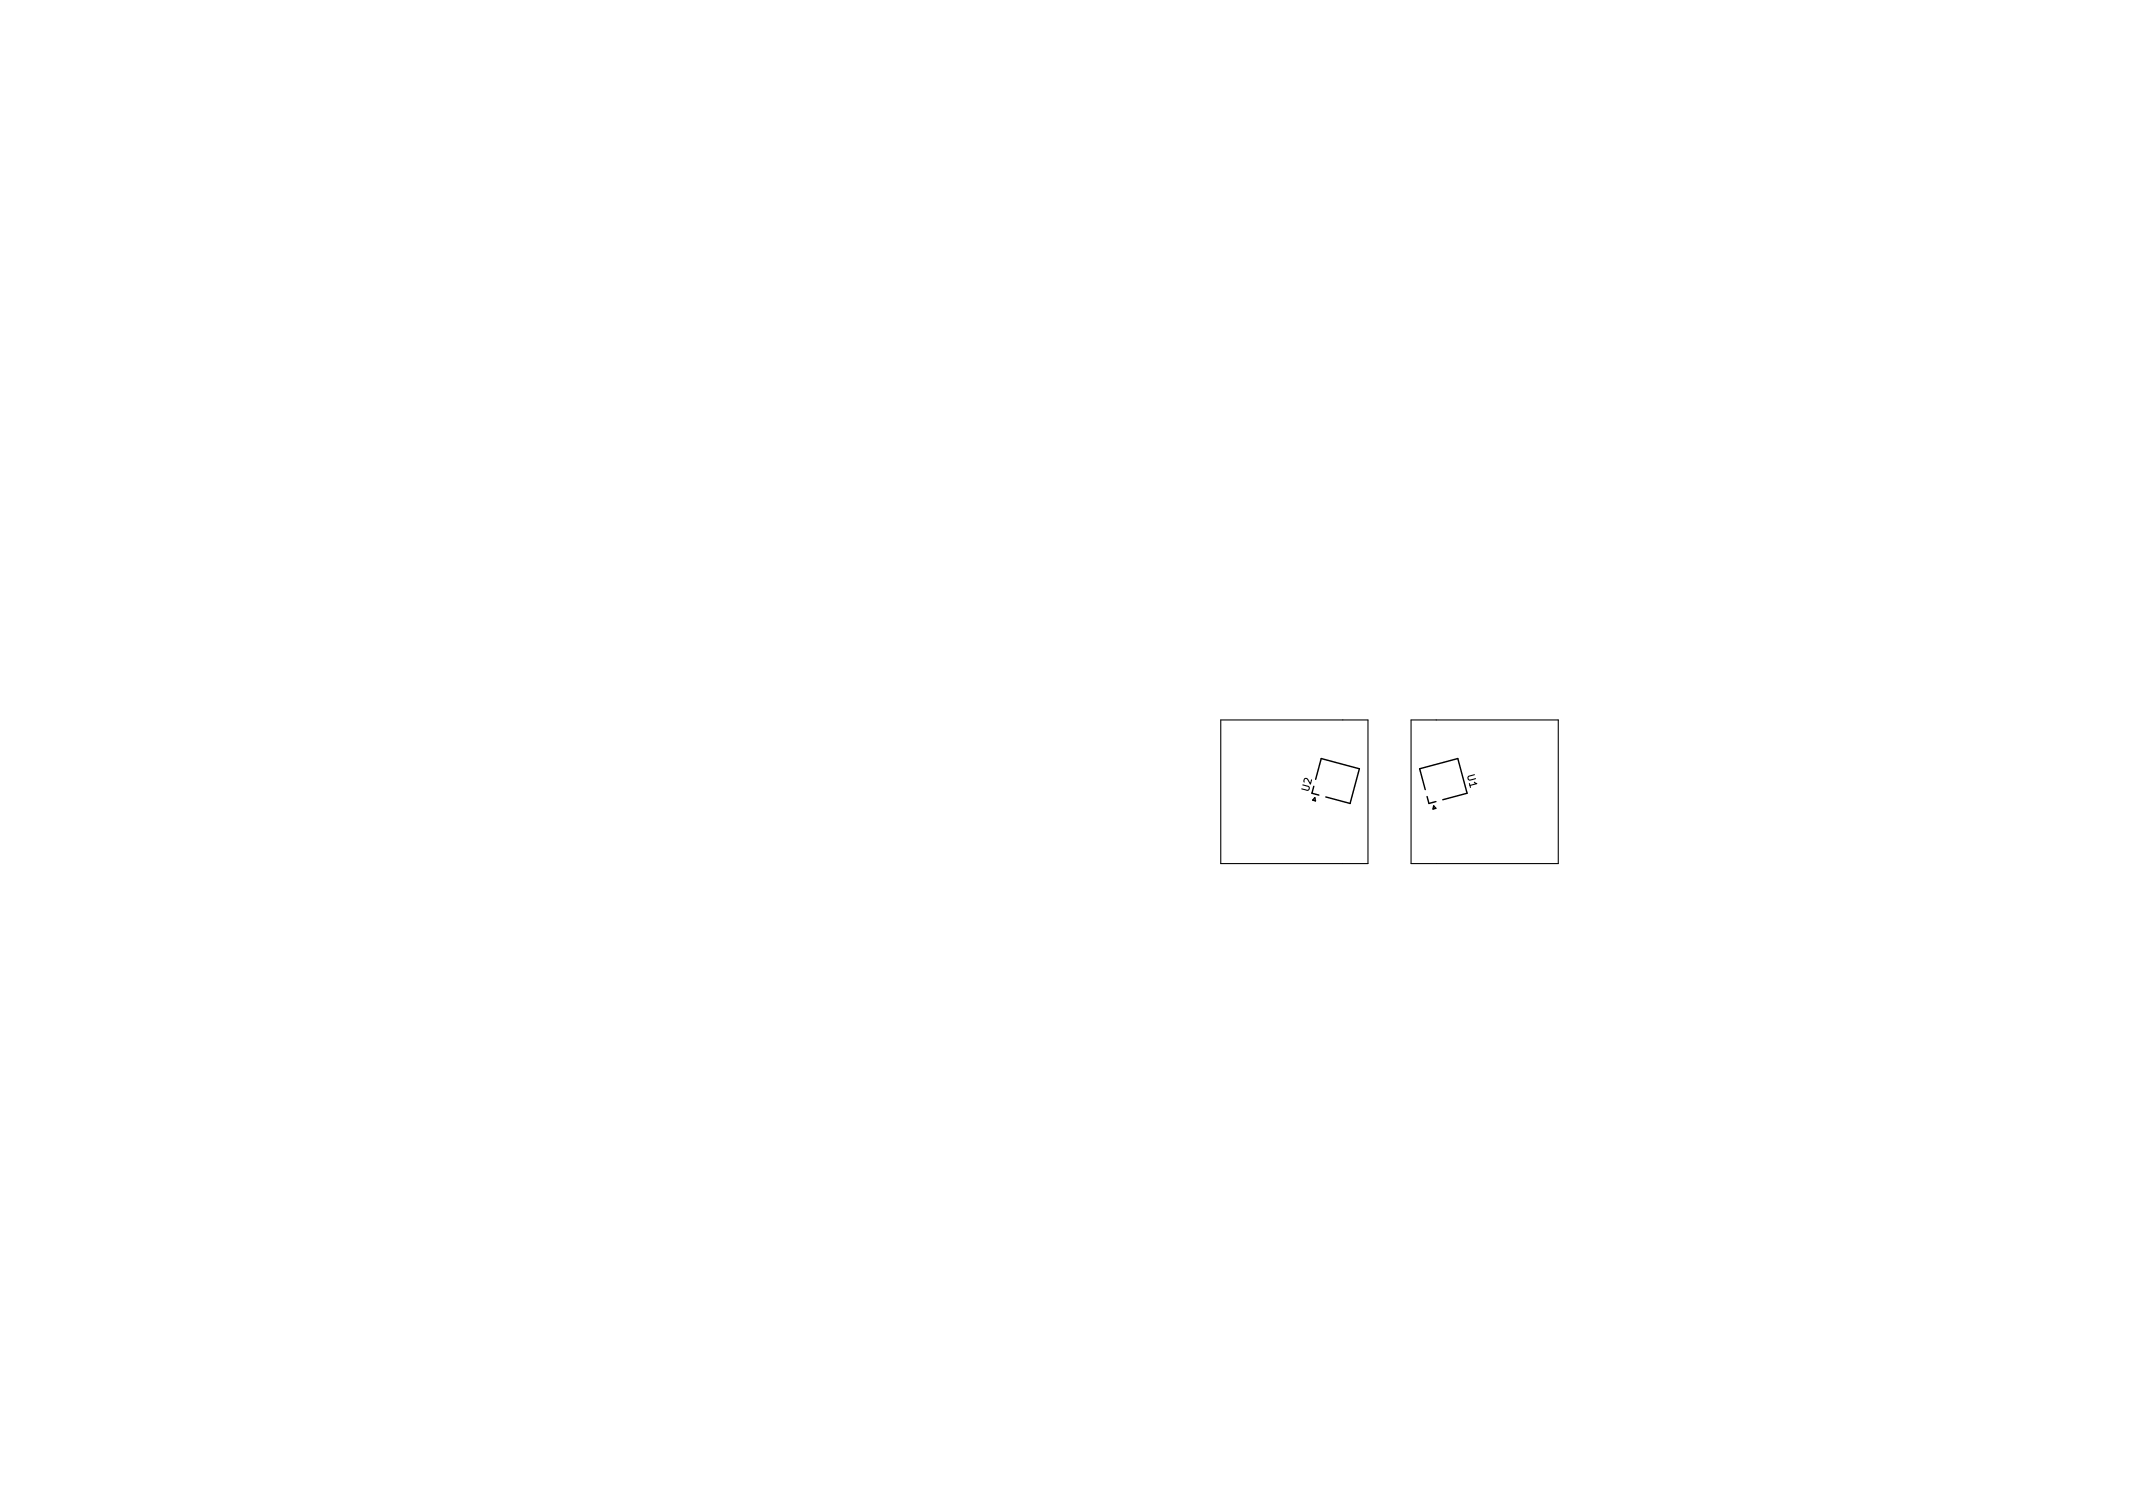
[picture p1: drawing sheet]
<svg xmlns="http://www.w3.org/2000/svg" width="297mm" height="210mm" viewBox="0 0 297 210" stroke-linecap="round" stroke-linejoin="round" font-family="sans-serif">
<defs><g id="words">
<g font-size="1.4">
<text x="182.3" y="110.2" transform="rotate(-75 182.3 110.2)">U2</text>
<text x="204.3" y="108" transform="rotate(75 204.3 108)">U1</text>
</g>
</g></defs>
<path d="M170 100.2h20.5v20h-20.5zM196.5 100.2h20.5v20h-20.5z" fill="none" stroke="#000" stroke-width=".15"/>
<path d="M182.7 110.5l1 .2M183.1 111.1l.1 .4-.4-.1zM183.2 108.5l.8-2.9 5.3 1.4-1.3 4.9-3.4-.9M198.5 109.9l-.8-2.9 5.3-1.4 1.3 4.9-3.4 .9M198.7 110.9l.3 1 1-.3M199.7 112.2l.3 .4-.4 .1z" fill="none" stroke="#000" stroke-width=".2"/>
<use href="#words"/>
</svg>
